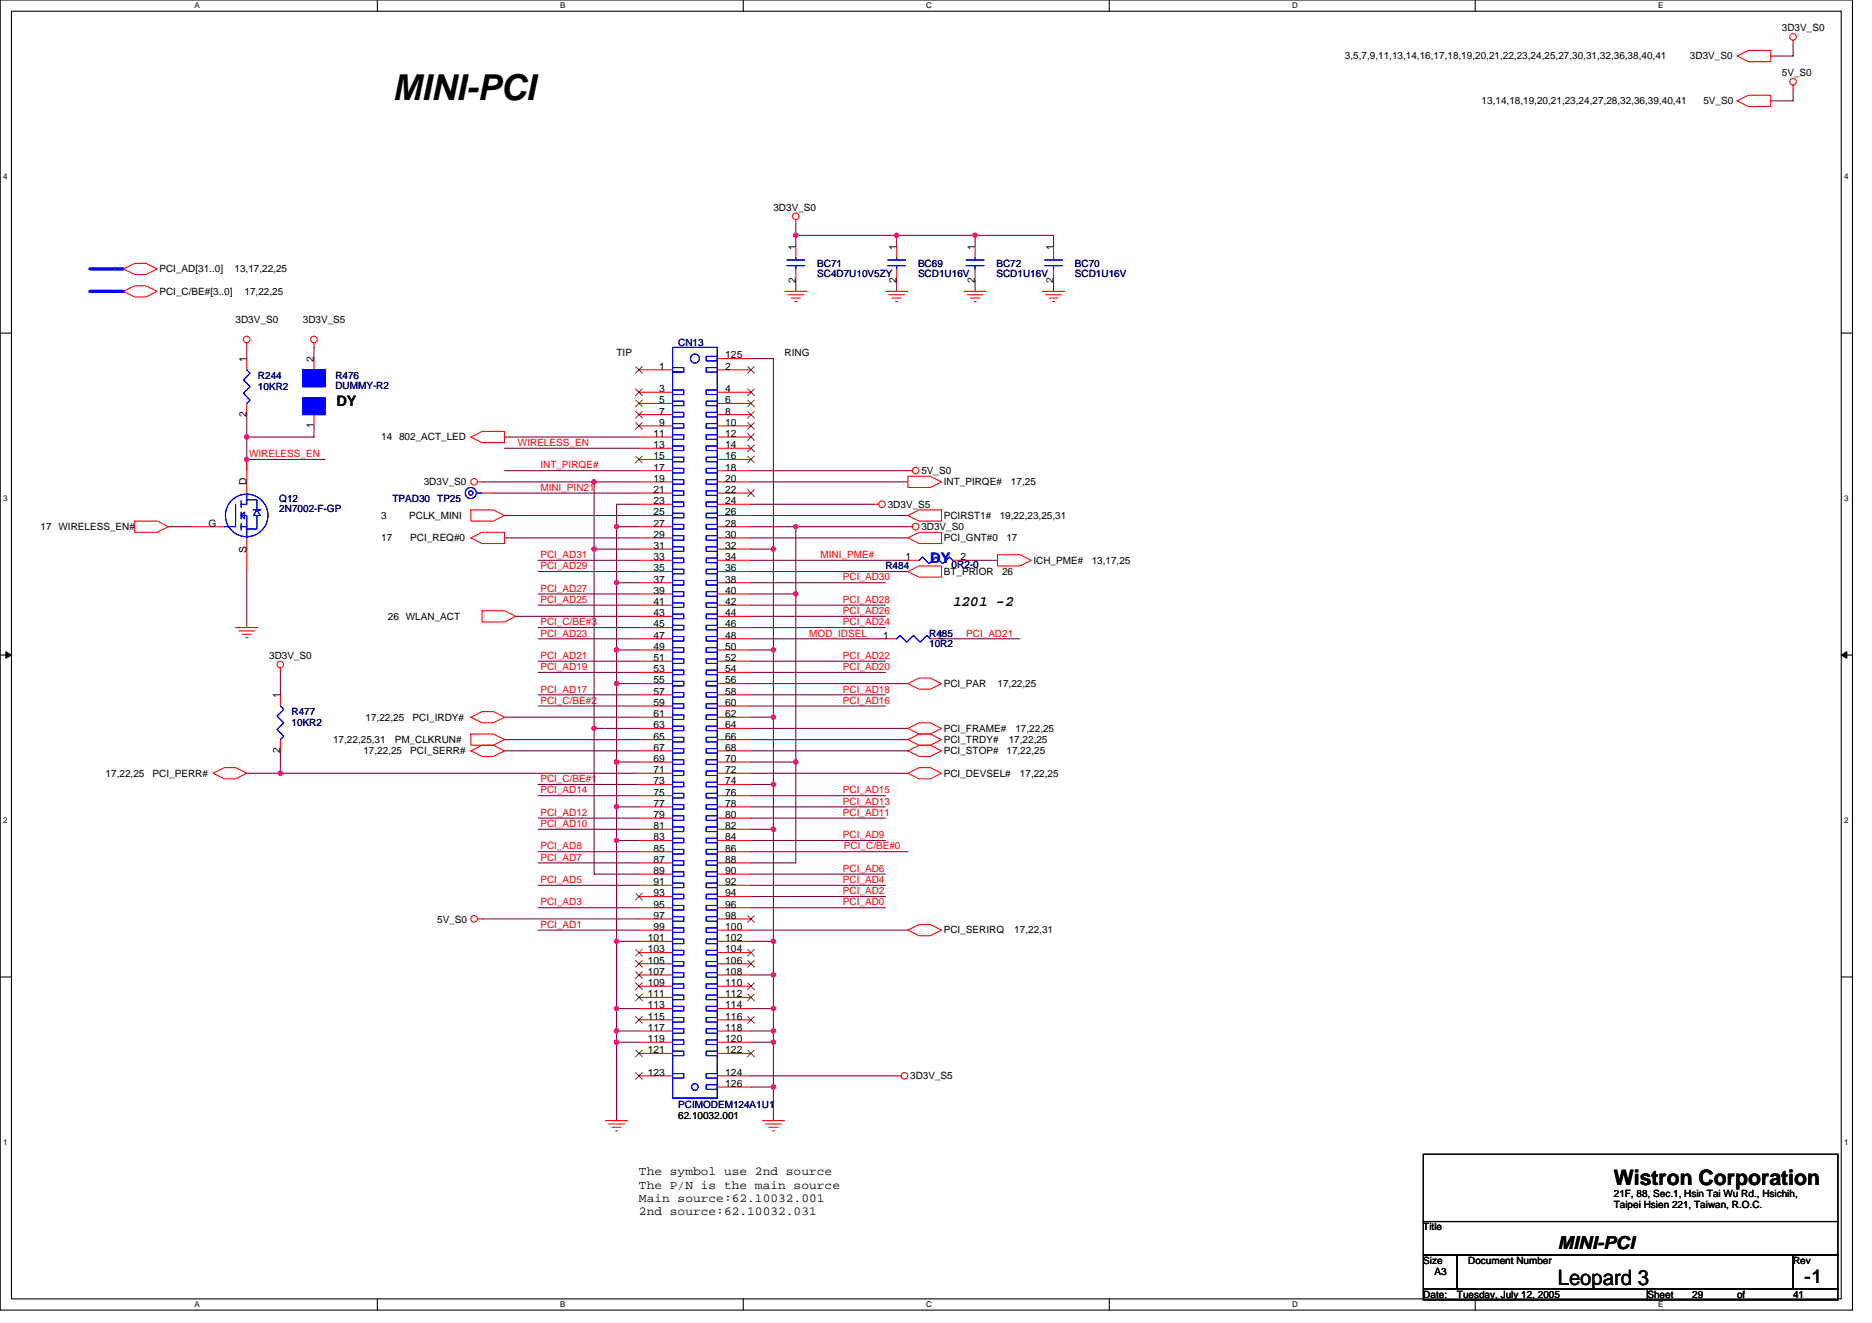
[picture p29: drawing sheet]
<svg xmlns="http://www.w3.org/2000/svg" width="297mm" height="210mm" viewBox="0 0 297 210" stroke-linecap="round" stroke-linejoin="round" font-family="sans-serif">
<defs><g id="words">
<text font-size="5.7" x="62.3" y="15.8">MINI-PCI</text>
<g font-size="3.4">
<text x="256.1" y="188">Wistron Corporation</text>
<text x="247.2" y="203.9">Leopard 3</text>
</g>
<text font-size="3" x="286.3" y="203.6">-1</text>
<text font-size="2.8" x="247.2" y="198.2">MINI-PCI</text>
<g font-size="2.3">
<text x="53.4" y="64.4">DY</text>
<text x="151.2" y="96.2">1201 -2</text>
</g>
<text font-size="2.3" fill="#00f" x="147.6" y="89.3">DY</text>
<g font-size="1.9">
<text x="101.4" y="186.5">The symbol use 2nd source</text>
<text x="101.4" y="188.6">The P/N is the main source</text>
<text x="101.4" y="190.7">Main source:62.10032.001</text>
<text x="101.4" y="192.8">2nd source:62.10032.031</text>
</g>
<g font-size="1.6">
<text x="282.7" y="5">3D3V_S0</text>
<text x="213.4" y="9.4">3,5,7,9,11,13,14,16,17,18,19,20,21,22,23,24,25,27,30,31,32,36,38,40,41</text>
<text x="268.2" y="9.4">3D3V_S0</text>
<text x="235.1" y="16.5">13,14,18,19,20,21,23,24,27,28,32,36,39,40,41</text>
<text x="270.3" y="16.5">5V_S0</text>
<text x="282.7" y="12.1">5V_S0</text>
<text x="122.7" y="33.4">3D3V_S0</text>
<text x="126.3" y="39.6" transform="rotate(-90 126.3 39.6)">1</text>
<text x="142.3" y="39.6" transform="rotate(-90 142.3 39.6)">1</text>
<text x="154.7" y="39.6" transform="rotate(-90 154.7 39.6)">1</text>
<text x="167.1" y="39.6" transform="rotate(-90 167.1 39.6)">1</text>
<text x="25.3" y="43.2">PCI_AD[31..0]</text>
<text x="25.3" y="46.8">PCI_C/BE#[3..0]</text>
<text x="37.2" y="43.2">13,17,22,25</text>
<text x="38.8" y="46.8">17,22,25</text>
<text x="126.3" y="44.8" transform="rotate(-90 126.3 44.8)">2</text>
<text x="142.3" y="44.8" transform="rotate(-90 142.3 44.8)">2</text>
<text x="154.7" y="44.8" transform="rotate(-90 154.7 44.8)">2</text>
<text x="167.1" y="44.8" transform="rotate(-90 167.1 44.8)">2</text>
<text x="37.4" y="51.2">3D3V_S0</text>
<text x="48" y="51.2">3D3V_S5</text>
<text x="39.1" y="57.4" transform="rotate(-90 39.1 57.4)">1</text>
<text x="49.8" y="57.4" transform="rotate(-90 49.8 57.4)">2</text>
<text x="97.8" y="56.5">TIP</text>
<text x="104.6" y="58.7">1</text>
<text x="115.1" y="58.7">2</text>
<text x="115.1" y="56.9">125</text>
<text x="124.5" y="56.5">RING</text>
<text x="104.6" y="62.2">3</text>
<text x="104.6" y="64">5</text>
<text x="104.6" y="65.8">7</text>
<text x="115.1" y="62.2">4</text>
<text x="115.1" y="64">6</text>
<text x="115.1" y="65.8">8</text>
<text x="39.1" y="66.2" transform="rotate(-90 39.1 66.2)">2</text>
<text x="49.8" y="67.9" transform="rotate(-90 49.8 67.9)">1</text>
<text x="60.5" y="69.9">14</text>
<text x="63.3" y="69.9">802_ACT_LED</text>
<text x="103.7" y="69.3">11</text>
<text x="103.7" y="71.1">13</text>
<text x="104.6" y="67.5">9</text>
<text x="115.1" y="67.5">10</text>
<text x="115.1" y="69.3">12</text>
<text x="115.1" y="71.1">14</text>
<text x="39.1" y="77" transform="rotate(-90 39.1 77)">D</text>
<text x="67.2" y="77">3D3V_S0</text>
<text x="103.7" y="72.9">15</text>
<text x="103.7" y="74.7">17</text>
<text x="103.7" y="76.4">19</text>
<text x="115.1" y="72.9">16</text>
<text x="115.1" y="74.7">18</text>
<text x="115.1" y="76.4">20</text>
<text x="146.2" y="75.2">5V_S0</text>
<text x="149.8" y="77">INT_PIRQE#</text>
<text x="160.4" y="77">17,25</text>
<text x="33.1" y="83.5">G</text>
<text x="60.5" y="82.3">3</text>
<text x="64.9" y="82.3">PCLK_MINI</text>
<text x="103.7" y="78.2">21</text>
<text x="103.7" y="80">23</text>
<text x="103.7" y="81.8">25</text>
<text x="103.7" y="83.5">27</text>
<text x="115.1" y="78.2">22</text>
<text x="115.1" y="80">24</text>
<text x="115.1" y="81.8">26</text>
<text x="115.1" y="83.5">28</text>
<text x="140.9" y="80.5">3D3V_S5</text>
<text x="149.8" y="82.3">PCIRST1#</text>
<text x="158.6" y="82.3">19,22,23,25,31</text>
<text x="6.4" y="84.1">17 WIRELESS_EN#</text>
<text x="39.1" y="87.7" transform="rotate(-90 39.1 87.7)">S</text>
<text x="60.5" y="85.9">17</text>
<text x="65.1" y="85.9">PCI_REQ#0</text>
<text x="103.7" y="85.3">29</text>
<text x="103.7" y="87.1">31</text>
<text x="103.7" y="88.9">33</text>
<text x="115.1" y="85.3">30</text>
<text x="115.1" y="87.1">32</text>
<text x="115.1" y="88.9">34</text>
<text x="143.7" y="88.9">1</text>
<text x="146.2" y="84.1">3D3V_S0</text>
<text x="149.8" y="85.9">PCI_GNT#0</text>
<text x="152.4" y="88.9">2</text>
<text x="159.7" y="85.9">17</text>
<text x="164" y="89.4">ICH_PME#</text>
<text x="173.2" y="89.4">13,17,25</text>
<text x="103.7" y="90.7">35</text>
<text x="103.7" y="92.4">37</text>
<text x="103.7" y="94.2">39</text>
<text x="103.7" y="96">41</text>
<text x="115.1" y="90.7">36</text>
<text x="115.1" y="92.4">38</text>
<text x="115.1" y="94.2">40</text>
<text x="115.1" y="96">42</text>
<text x="149.8" y="91.2">BT_PRIOR</text>
<text x="159" y="91.2">26</text>
<text x="61.5" y="98.3">26 WLAN_ACT</text>
<text x="103.7" y="97.8">43</text>
<text x="103.7" y="99.5">45</text>
<text x="103.7" y="101.3">47</text>
<text x="115.1" y="97.8">44</text>
<text x="115.1" y="99.5">46</text>
<text x="115.1" y="101.3">48</text>
<text x="140.1" y="101.3">1</text>
<text x="148.9" y="101.3">2</text>
<text x="42.7" y="104.5">3D3V_S0</text>
<text x="103.7" y="103.1">49</text>
<text x="103.7" y="104.9">51</text>
<text x="103.7" y="106.7">53</text>
<text x="115.1" y="103.1">50</text>
<text x="115.1" y="104.9">52</text>
<text x="115.1" y="106.7">54</text>
<text x="44.5" y="110.8" transform="rotate(-90 44.5 110.8)">1</text>
<text x="103.7" y="108.4">55</text>
<text x="103.7" y="110.2">57</text>
<text x="103.7" y="112">59</text>
<text x="103.7" y="113.8">61</text>
<text x="115.1" y="108.4">56</text>
<text x="115.1" y="110.2">58</text>
<text x="115.1" y="112">60</text>
<text x="115.1" y="113.8">62</text>
<text x="149.8" y="109">PCI_PAR</text>
<text x="158.3" y="109">17,22,25</text>
<text x="44.5" y="119.5" transform="rotate(-90 44.5 119.5)">2</text>
<text x="52.8" y="117.9">17,22,25,31</text>
<text x="57.7" y="119.7">17,22,25</text>
<text x="58" y="114.3">17,22,25</text>
<text x="62.6" y="117.9">PM_CLKRUN#</text>
<text x="65.1" y="119.7">PCI_SERR#</text>
<text x="65.5" y="114.3">PCI_IRDY#</text>
<text x="103.7" y="115.5">63</text>
<text x="103.7" y="117.3">65</text>
<text x="103.7" y="119.1">67</text>
<text x="115.1" y="115.5">64</text>
<text x="115.1" y="117.3">66</text>
<text x="115.1" y="119.1">68</text>
<text x="149.8" y="116.1">PCI_FRAME#</text>
<text x="149.8" y="117.9">PCI_TRDY#</text>
<text x="149.8" y="119.7">PCI_STOP#</text>
<text x="159.7" y="119.7">17,22,25</text>
<text x="160.1" y="117.9">17,22,25</text>
<text x="161.1" y="116.1">17,22,25</text>
<text x="16.8" y="123.2">17,22,25</text>
<text x="24.2" y="123.2">PCI_PERR#</text>
<text x="103.7" y="120.9">69</text>
<text x="103.7" y="122.7">71</text>
<text x="103.7" y="124.4">73</text>
<text x="115.1" y="120.9">70</text>
<text x="115.1" y="122.7">72</text>
<text x="115.1" y="124.4">74</text>
<text x="149.8" y="123.2">PCI_DEVSEL#</text>
<text x="161.8" y="123.2">17,22,25</text>
<text x="103.7" y="126.2">75</text>
<text x="103.7" y="128">77</text>
<text x="103.7" y="129.8">79</text>
<text x="103.7" y="131.6">81</text>
<text x="115.1" y="126.2">76</text>
<text x="115.1" y="128">78</text>
<text x="115.1" y="129.8">80</text>
<text x="115.1" y="131.6">82</text>
<text x="103.7" y="133.3">83</text>
<text x="103.7" y="135.1">85</text>
<text x="103.7" y="136.9">87</text>
<text x="115.1" y="133.3">84</text>
<text x="115.1" y="135.1">86</text>
<text x="115.1" y="136.9">88</text>
<text x="103.7" y="138.7">89</text>
<text x="103.7" y="140.4">91</text>
<text x="103.7" y="142.2">93</text>
<text x="103.7" y="144">95</text>
<text x="115.1" y="138.7">90</text>
<text x="115.1" y="140.4">92</text>
<text x="115.1" y="142.2">94</text>
<text x="115.1" y="144">96</text>
<text x="69.4" y="146.5">5V_S0</text>
<text x="102.8" y="149.3">101</text>
<text x="103.7" y="145.8">97</text>
<text x="103.7" y="147.6">99</text>
<text x="115.1" y="145.8">98</text>
<text x="115.1" y="147.6">100</text>
<text x="115.1" y="149.3">102</text>
<text x="149.8" y="148.1">PCI_SERIRQ</text>
<text x="160.9" y="148.1">17,22,31</text>
<text x="102.8" y="151.1">103</text>
<text x="102.8" y="152.9">105</text>
<text x="102.8" y="154.7">107</text>
<text x="115.1" y="151.1">104</text>
<text x="115.1" y="152.9">106</text>
<text x="115.1" y="154.7">108</text>
<text x="102.8" y="156.4">109</text>
<text x="102.8" y="158.2">111</text>
<text x="102.8" y="160">113</text>
<text x="102.8" y="161.8">115</text>
<text x="115.1" y="156.4">110</text>
<text x="115.1" y="158.2">112</text>
<text x="115.1" y="160">114</text>
<text x="115.1" y="161.8">116</text>
<text x="102.8" y="163.6">117</text>
<text x="102.8" y="165.3">119</text>
<text x="102.8" y="167.1">121</text>
<text x="115.1" y="163.6">118</text>
<text x="115.1" y="165.3">120</text>
<text x="115.1" y="167.1">122</text>
<text x="102.8" y="170.7">123</text>
<text x="115.1" y="170.7">124</text>
<text x="115.1" y="172.4">126</text>
<text x="144.4" y="171.2">3D3V_S5</text>
<text x="107.6" y="177.6">62.10032.001</text>
<text x="256.1" y="189.9">21F, 88, Sec.1, Hsin Tai Wu Rd., Hsichih,</text>
<text x="256.1" y="191.7">Taipei Hsien 221, Taiwan, R.O.C.</text>
<text x="225.8" y="195.2">Title</text>
<text x="225.8" y="200.6">Size</text>
<text x="227.6" y="202.3">A3</text>
<text x="233" y="200.6">Document Number</text>
<text x="284.5" y="200.6">Rev</text>
<text x="225.8" y="205.9">Date:</text>
<text x="231.2" y="205.9">Tuesday, July 12, 2005</text>
<text x="261.4" y="205.9">Sheet</text>
<text x="268.5" y="205.9">29</text>
<text x="275.6" y="205.9">of</text>
<text x="284.5" y="205.9">41</text>
</g>
<g font-size="1.6" fill="#000080">
<text x="129.7" y="42.3">BC71</text>
<text x="129.7" y="43.9">SC4D7U10V5ZY</text>
<text x="145.7" y="42.3">BC69</text>
<text x="145.7" y="43.9">SCD1U16V</text>
<text x="158.1" y="42.3">BC72</text>
<text x="158.1" y="43.9">SCD1U16V</text>
<text x="170.6" y="42.3">BC70</text>
<text x="170.6" y="43.9">SCD1U16V</text>
<text x="107.6" y="54.9">CN13</text>
<text x="40.9" y="60.1">R244</text>
<text x="40.9" y="61.9">10KR2</text>
<text x="53.2" y="60.1">R476</text>
<text x="53.2" y="61.7">DUMMY-R2</text>
<text x="44.3" y="79.7">Q12</text>
<text x="44.3" y="81.3">2N7002-F-GP</text>
<text x="62.3" y="79.7">TPAD30</text>
<text x="69.4" y="79.7">TP25</text>
<text x="140.5" y="90.3">R484</text>
<text x="151" y="90.1">0R2-0</text>
<text x="147.4" y="101">R485</text>
<text x="147.4" y="102.6">10R2</text>
<text x="46.3" y="113.4">R477</text>
<text x="46.3" y="115.2">10KR2</text>
<text x="107.6" y="175.8">PCIMODEM124A1U1</text>
</g>
<g font-size="1.6" fill="#f00">
<text x="82.2" y="70.8">WIRELESS_EN</text>
<text x="39.5" y="72.5">WIRELESS_EN</text>
<text x="85.7" y="77.9">MINI_PIN21</text>
<text x="85.7" y="74.3">INT_PIRQE#</text>
<text x="85.7" y="88.5">PCI_AD31</text>
<text x="130.2" y="88.5">MINI_PME#</text>
<text x="85.7" y="90.3">PCI_AD29</text>
<text x="85.7" y="95.7">PCI_AD25</text>
<text x="85.7" y="93.9">PCI_AD27</text>
<text x="133.7" y="92.1">PCI_AD30</text>
<text x="133.7" y="95.7">PCI_AD28</text>
<text x="85.7" y="99.2">PCI_C/BE#3</text>
<text x="85.7" y="101">PCI_AD23</text>
<text x="128.4" y="101">MOD_IDSEL</text>
<text x="133.7" y="97.4">PCI_AD26</text>
<text x="133.7" y="99.2">PCI_AD24</text>
<text x="153.3" y="101">PCI_AD21</text>
<text x="85.7" y="104.5">PCI_AD21</text>
<text x="85.7" y="106.3">PCI_AD19</text>
<text x="133.7" y="106.3">PCI_AD20</text>
<text x="133.7" y="104.5">PCI_AD22</text>
<text x="85.7" y="109.9">PCI_AD17</text>
<text x="85.7" y="111.7">PCI_C/BE#2</text>
<text x="133.7" y="109.9">PCI_AD18</text>
<text x="133.7" y="111.7">PCI_AD16</text>
<text x="85.7" y="125.9">PCI_AD14</text>
<text x="85.7" y="124.1">PCI_C/BE#1</text>
<text x="133.7" y="125.9">PCI_AD15</text>
<text x="85.7" y="129.4">PCI_AD12</text>
<text x="85.7" y="131.2">PCI_AD10</text>
<text x="133.7" y="127.7">PCI_AD13</text>
<text x="133.7" y="129.4">PCI_AD11</text>
<text x="85.7" y="134.8">PCI_AD8</text>
<text x="85.7" y="136.5">PCI_AD7</text>
<text x="133.7" y="133">PCI_AD9</text>
<text x="133.9" y="134.8">PCI_C/BE#0</text>
<text x="85.7" y="143.7">PCI_AD3</text>
<text x="85.7" y="140.1">PCI_AD5</text>
<text x="133.7" y="140.1">PCI_AD4</text>
<text x="133.7" y="143.7">PCI_AD0</text>
<text x="133.7" y="138.3">PCI_AD6</text>
<text x="133.7" y="141.9">PCI_AD2</text>
<text x="85.7" y="147.2">PCI_AD1</text>
</g>
<g font-size="1.3">
<text x="30.8" y="1.3">A</text>
<text x="88.9" y="1.3">B</text>
<text x="147" y="1.3">C</text>
<text x="205" y="1.3">D</text>
<text x="263.1" y="1.3">E</text>
<text x=".5" y="28.4">4</text>
<text x="292.6" y="28.4">4</text>
<text x=".5" y="79.5">3</text>
<text x="292.6" y="79.5">3</text>
<text x=".5" y="130.6">2</text>
<text x="292.6" y="130.6">2</text>
<text x=".5" y="181.7">1</text>
<text x="292.6" y="181.7">1</text>
<text x="30.8" y="207.4">A</text>
<text x="88.9" y="207.4">B</text>
<text x="147" y="207.4">C</text>
<text x="205" y="207.4">D</text>
<text x="263.1" y="207.4">E</text>
</g>
</g></defs>
<path d="M0 0h293.9v207.9h-293.9zM1.8 1.8h290.4v204.3h-290.4z" fill="none" stroke="#000" stroke-width=".17"/>
<g fill="#fff">
<path d="M30.8 .2h.9v1.4h-.9z"/>
<path d="M30.8 206.3h.9v1.4h-.9z"/>
</g>
<path d="M59.9 0v1.8M59.9 206.1v1.8" fill="none" stroke="#000" stroke-width=".17"/>
<g fill="#fff">
<path d="M88.9 .2h.8v1.4h-.8z"/>
<path d="M88.9 206.3h.8v1.4h-.8z"/>
</g>
<path d="M117.9 0v1.8M117.9 206.1v1.8" fill="none" stroke="#000" stroke-width=".17"/>
<g fill="#fff">
<path d="M147 .2h.9v1.4h-.9z"/>
<path d="M147 206.3h.9v1.4h-.9z"/>
</g>
<path d="M176 0v1.8M176 206.1v1.8" fill="none" stroke="#000" stroke-width=".17"/>
<g fill="#fff">
<path d="M205 .2h.9v1.4h-.9z"/>
<path d="M205 206.3h.9v1.4h-.9z"/>
</g>
<path d="M234.1 0v1.8M234.1 206.1v1.8" fill="none" stroke="#000" stroke-width=".17"/>
<g fill="#fff">
<path d="M263.1 .2h.8v1.4h-.8z"/>
<path d="M263.1 206.3h.8v1.4h-.8z"/>
<path d="M.5 27.3h.7v1.4h-.7z"/>
<path d="M292.6 27.3h.7v1.4h-.7z"/>
<path d="M.5 78.4h.7v1.4h-.7z"/>
<path d="M292.6 78.4h.7v1.4h-.7z"/>
</g>
<path d="M0 52.9h1.8M292.2 52.9h1.7" fill="none" stroke="#000" stroke-width=".17"/>
<g fill="#fff">
<path d="M.5 129.5h.7v1.4h-.7z"/>
<path d="M292.6 129.5h.7v1.4h-.7z"/>
</g>
<path d="M0 103.9h1.8M292.2 103.9h1.7" fill="none" stroke="#000" stroke-width=".17"/>
<path d="M.9 103.4l.9 .5-.9 .5zM292.2 103.9l.8-.5v1z" fill="#000" stroke="#000" stroke-width=".16"/>
<g fill="#fff">
<path d="M.5 180.5h.7v1.4h-.7z"/>
<path d="M292.6 180.5h.7v1.4h-.7z"/>
</g>
<path d="M0 155h1.8M292.2 155h1.7M225.8 183.1h65.8v10.7h-65.8zM225.8 193.8h65.8v5.3h-65.8zM225.8 199.1h5.4v5.4h-5.4zM231.2 199.1h53.3v5.4h-53.3zM284.5 199.1h7.1v5.4h-7.1zM225.8 204.5h35.6v1.7h-35.6zM261.4 204.5h30.2v1.7h-30.2z" fill="none" stroke="#000" stroke-width=".17"/>
<path d="M14.3 42.7h5.3M14.3 46.2h5.3" fill="none" stroke="#00f" stroke-width=".53"/>
<g fill="none" stroke="#800040" stroke-width=".17">
<path d="M284.5 7.1v1.8h-3.5M284.5 14.2v1.8h-3.5M126.3 35.6v3.5M126.3 37.3h16M154.7 39.1v-1.8h12.5v1.8M154.7 37.3h-12.4v1.8M39.2 55.1v1.8M49.8 55.1v1.8M119.2 56.9h3.5v120.9M126.3 44.4v1.8M142.3 44.4v1.8M154.7 44.4v1.8"/>
<path d="M167.2 44.4v1.8M39.2 72.9h12.4M39.2 65.8v8.9M49.8 67.6v1.7h-10.6M76.5 76.5h17.8v10.6M78.3 78.2h23.1M80 74.7h21.4M80 71.1h21.4M80 69.3h21.4M94.3 76.5h7.1M119.2 76.5h24.9M119.2 74.7h24.9"/>
<path d="M26.7 83.6h3.6M39.2 90.7v8.9M80 85.3h21.4M80 81.8h21.4M81.8 97.8h19.6M85.4 90.7h16M85.4 99.6h16M85.4 88.9h16M85.4 96h16M85.4 94.2h16M97.8 92.5h3.6M97.8 83.6h3.6"/>
<path d="M101.4 87.1h-7.1v28.5M101.4 80h-3.6v97.8M119.2 97.8h21.3M119.2 90.7h24.9M119.2 99.6h21.3M119.2 88.9h24.9M119.2 85.3h24.9M119.2 96h21.3M119.2 92.5h21.3M119.2 94.2h7.1M119.2 81.8h24.9M119.2 83.6h24.9"/>
<path d="M119.2 87.1h3.5M119.2 80h19.5M126.3 83.6v53.3h-7.1M152.9 88.9h5.4M44.5 119.1v3.6h56.9M44.5 106.7v3.5M80 117.3h21.4M80 119.1h21.4M80 113.8h21.4M85.4 110.2h16M85.4 101.3h16M85.4 104.9h16"/>
<path d="M85.4 106.7h16M85.4 112h16M97.8 108.5h3.6M97.8 103.1h3.6M101.4 115.6h-7.1v23.1h7.1M119.2 110.2h21.3M119.2 117.3h24.9M119.2 101.3h21.3M119.2 119.1h24.9M119.2 104.9h21.3M119.2 113.8h3.5M119.2 108.5h24.9"/>
<path d="M119.2 106.7h21.3M119.2 112h21.3M119.2 115.6h24.9M119.2 103.1h3.5M149.4 101.3h12.4M39.2 122.7h5.3M85.4 135.1h16M85.4 126.2h16M85.4 124.5h16M85.4 129.8h16M85.4 136.9h16M85.4 131.6h16"/>
<path d="M97.8 128h3.6M97.8 133.3h3.6M97.8 120.9h3.6M119.2 135.1h24.9M119.2 126.2h21.3M119.2 124.5h3.5M119.2 128h21.3M119.2 129.8h21.3M119.2 122.7h24.9M119.2 131.6h3.5M119.2 133.3h21.3M119.2 138.7h21.3"/>
<path d="M119.2 120.9h7.1M76.5 145.8h24.9M85.4 147.6h16M85.4 140.5h16M85.4 144h16M97.8 149.4h3.6M119.2 147.6h24.9M119.2 140.5h21.3M119.2 144h21.3M119.2 142.2h21.3M119.2 149.4h3.5M119.2 154.7h3.5"/>
<path d="M97.8 163.6h3.6M97.8 160h3.6M97.8 165.4h3.6M119.2 163.6h3.5M119.2 160h3.5M119.2 165.4h3.5M119.2 172.5h3.5M119.2 170.7h23.1"/>
</g>
<g fill="#f0f" stroke="#f0f" stroke-width=".17">
<circle cx="44.5" cy="122.7" r=".35"/>
<circle cx="126.3" cy="37.3" r=".35"/>
<circle cx="142.3" cy="37.3" r=".35"/>
<circle cx="154.7" cy="37.3" r=".35"/>
<circle cx="94.3" cy="76.4" r=".35"/>
<circle cx="94.3" cy="87.1" r=".35"/>
<circle cx="94.3" cy="115.6" r=".35"/>
<circle cx="126.3" cy="120.9" r=".35"/>
<circle cx="126.3" cy="94.2" r=".35"/>
<circle cx="126.3" cy="83.6" r=".35"/>
<circle cx="97.8" cy="149.3" r=".35"/>
<circle cx="97.8" cy="120.9" r=".35"/>
<circle cx="122.7" cy="163.6" r=".35"/>
<circle cx="122.7" cy="113.8" r=".35"/>
<circle cx="97.8" cy="92.4" r=".35"/>
<circle cx="122.7" cy="131.6" r=".35"/>
<circle cx="122.7" cy="154.7" r=".35"/>
<circle cx="97.8" cy="103.1" r=".35"/>
<circle cx="122.7" cy="165.3" r=".35"/>
<circle cx="97.8" cy="163.6" r=".35"/>
<circle cx="97.8" cy="165.3" r=".35"/>
<circle cx="122.7" cy="160" r=".35"/>
<circle cx="122.7" cy="124.4" r=".35"/>
<circle cx="122.7" cy="103.1" r=".35"/>
<circle cx="97.8" cy="160" r=".35"/>
<circle cx="122.7" cy="149.3" r=".35"/>
<circle cx="97.8" cy="108.4" r=".35"/>
<circle cx="122.7" cy="172.5" r=".35"/>
<circle cx="122.7" cy="87.1" r=".35"/>
<circle cx="97.8" cy="128" r=".35"/>
<circle cx="97.8" cy="83.6" r=".35"/>
<circle cx="97.8" cy="133.3" r=".35"/>
<circle cx="39.1" cy="72.9" r=".35"/>
<circle cx="39.1" cy="69.3" r=".35"/>
</g>
<g fill="none" stroke="#f00" stroke-width=".17">
<path d="M275.6 8.9l1.8-.9h3.6v1.8h-3.6zM275.6 16l1.8-.9h3.6v1.8h-3.6zM284.5 6.4v.7M284.5 13.5v.7M126.3 34.8v.8M126.3 39.1v1.8M142.3 39.1v1.8M154.7 39.1v1.8M167.2 39.1v1.8M19.6 42.7l1.8-.9h1.8l1.7 .9-1.7 .9h-1.8zM19.6 46.2l1.8-.9h1.8l1.7 .9-1.7 .9h-1.8zM39.2 54.4v.7"/>
<path d="M39.2 56.9v1.8M49.8 54.4v.7M49.8 56.9v1.8M101.4 58.7h5.3M113.8 58.7h5.4M113.8 56.9h5.4M124.5 46.2h3.6M125 46.8h2.5M125.6 47.3h1.4M126.1 47.8h.3M126.3 42.7v1.7M140.5 46.2h3.6"/>
<path d="M141 46.8h2.5M141.6 47.3h1.4M142.1 47.8h.3M142.3 42.7v1.7M152.9 46.2h3.6M153.5 46.8h2.5M154 47.3h1.4M154.6 47.8h.3M154.7 42.7v1.7M165.4 46.2h3.5M165.9 46.8h2.5M166.5 47.3h1.4"/>
<path d="M167 47.8h.3M167.2 42.7v1.7M39.2 64v1.8M39.2 72.9v5.3M49.8 65.8v1.8M74.7 69.3l1.8-.8h3.5v1.7h-3.5zM75.8 76.5h.7M76.5 78.2h1.8M101.4 74.7h5.3M101.4 76.5h5.3M101.4 62.2h5.3M101.4 64h5.3"/>
<path d="M101.4 65.8h5.3M101.4 67.6h5.3M101.4 69.3h5.3M101.4 71.1h5.3M101.4 72.9h5.3M101.4 78.2h5.3M113.8 74.7h5.4M113.8 76.5h5.4M113.8 62.2h5.4M113.8 64h5.4M113.8 65.8h5.4M113.8 67.6h5.4"/>
<path d="M113.8 69.3h5.4M113.8 71.1h5.4M113.8 72.9h5.4M113.8 78.2h5.4M144.1 75.6h3.5l1.8 .9-1.8 .8h-3.5zM144.1 74.7h.7M21.4 82.7h3.5l1.8 .9-1.8 .9h-3.5zM30.3 83.6h5.3M37.4 99.6h3.5M39.2 85.3v5.4M74.7 85.3l1.8-.8h3.5v1.7h-3.5zM74.7 80.9h3.6l1.7 .9-1.7 .9h-3.6z"/>
<path d="M76.5 96.9h3.5l1.8 .9-1.8 .9h-3.5zM101.4 83.6h5.3M101.4 99.6h5.3M101.4 80h5.3M101.4 81.8h5.3M101.4 85.3h5.3M101.4 87.1h5.3M101.4 88.9h5.3M101.4 90.7h5.3M101.4 92.5h5.3M101.4 94.2h5.3M101.4 96h5.3"/>
<path d="M101.4 97.8h5.3M113.8 83.6h5.4M113.8 99.6h5.4M113.8 80h5.4M113.8 81.8h5.4M113.8 85.3h5.4M113.8 87.1h5.4M113.8 88.9h5.4M113.8 90.7h5.4M113.8 92.5h5.4M113.8 94.2h5.4M113.8 96h5.4"/>
<path d="M113.8 97.8h5.4M138.7 80h.7M144.1 85.3l1.7-.8h3.6v1.7h-3.6zM144.1 81.8l1.7-.9h3.6v1.8h-3.6zM144.1 90.7l1.7-.9h3.6v1.8h-3.6zM144.1 83.6h.7M144.1 88.9h1.7M151.2 88.9h1.7M158.3 88h3.5l1.8 .9-1.8 .9h-3.5zM37.9 100.1h2.5M38.4 100.6h1.5M39 101.2h.3"/>
<path d="M44.5 106v.7M44.5 110.2v1.8M44.5 117.3v1.8M74.7 116.5h3.6l1.7 .8-1.7 .9h-3.6zM74.7 113.8l1.8-.9h1.8l1.7 .9-1.7 .9h-1.8zM74.7 119.1l1.8-.9h1.8l1.7 .9-1.7 .9h-1.8zM101.4 101.3h5.3M101.4 103.1h5.3M101.4 104.9h5.3M101.4 106.7h5.3M101.4 108.5h5.3M101.4 110.2h5.3"/>
<path d="M101.4 112h5.3M101.4 113.8h5.3M101.4 115.6h5.3M101.4 117.3h5.3M101.4 119.1h5.3M113.8 101.3h5.4M113.8 103.1h5.4M113.8 104.9h5.4M113.8 106.7h5.4M113.8 108.5h5.4M113.8 110.2h5.4M113.8 112h5.4"/>
<path d="M113.8 113.8h5.4M113.8 115.6h5.4M113.8 117.3h5.4M113.8 119.1h5.4M140.5 101.3h1.8M144.1 108.5l1.7-.9h1.8l1.8 .9-1.8 .8h-1.8zM144.1 115.6l1.7-.9h1.8l1.8 .9-1.8 .9h-1.8zM144.1 117.3l1.7-.8h1.8l1.8 .8-1.8 .9h-1.8zM144.1 119.1l1.7-.9h1.8l1.8 .9-1.8 .9h-1.8zM147.6 101.3h1.8M33.8 122.7l1.8-.9h1.8l1.8 .9-1.8 .9h-1.8zM101.4 120.9h5.3"/>
<path d="M101.4 122.7h5.3M101.4 124.5h5.3M101.4 126.2h5.3M101.4 128h5.3M101.4 129.8h5.3M101.4 131.6h5.3M101.4 133.3h5.3M101.4 135.1h5.3M101.4 136.9h5.3M101.4 138.7h5.3M113.8 120.9h5.4M113.8 122.7h5.4"/>
<path d="M113.8 124.5h5.4M113.8 126.2h5.4M113.8 128h5.4M113.8 129.8h5.4M113.8 131.6h5.4M113.8 133.3h5.4M113.8 135.1h5.4M113.8 136.9h5.4M113.8 138.7h5.4M144.1 122.7l1.7-.9h1.8l1.8 .9-1.8 .9h-1.8zM75.8 145.8h.7M101.4 145.8h5.3"/>
<path d="M101.4 140.5h5.3M101.4 142.2h5.3M101.4 144h5.3M101.4 147.6h5.3M101.4 149.4h5.3M101.4 151.1h5.3M101.4 152.9h5.3M101.4 154.7h5.3M101.4 156.5h5.3M101.4 158.2h5.3M113.8 145.8h5.4M113.8 140.5h5.4"/>
<path d="M113.8 142.2h5.4M113.8 144h5.4M113.8 147.6h5.4M113.8 149.4h5.4M113.8 151.1h5.4M113.8 152.9h5.4M113.8 154.7h5.4M113.8 156.5h5.4M113.8 158.2h5.4M144.1 147.6l1.7-.9h1.8l1.8 .9-1.8 .9h-1.8zM96.1 177.8h3.5M96.6 178.3h2.5"/>
<path d="M97.1 178.9h1.4M97.7 179.4h.3M101.4 170.7h5.3M101.4 160h5.3M101.4 161.8h5.3M101.4 163.6h5.3M101.4 165.4h5.3M101.4 167.1h5.3M113.8 170.7h5.4M113.8 160h5.4M113.8 161.8h5.4M113.8 163.6h5.4"/>
<path d="M113.8 165.4h5.4M113.8 167.1h5.4M113.8 172.5h5.4M120.9 177.8h3.6M121.5 178.3h2.5M122 178.9h1.4M122.6 179.4h.3M142.3 170.7h.7"/>
<circle cx="284.5" cy="13" r=".52"/>
<circle cx="284.5" cy="5.9" r=".52"/>
<circle cx="126.3" cy="34.3" r=".52"/>
<circle cx="39.1" cy="53.9" r=".52"/>
<circle cx="49.8" cy="53.9" r=".52"/>
<circle cx="75.2" cy="76.4" r=".52"/>
<circle cx="140" cy="80" r=".52"/>
<circle cx="145.3" cy="74.7" r=".52"/>
<circle cx="145.3" cy="83.6" r=".52"/>
<circle cx="44.5" cy="105.4" r=".52"/>
<circle cx="75.2" cy="145.8" r=".52"/>
<circle cx="143.5" cy="170.7" r=".52"/>
</g>
<g fill="none" stroke="#00f" stroke-width=".17">
<path d="M39.2 58.7l.5 .5-1.1 1.1 1.1 1-1.1 1.1 1.1 1.1-.5 .5M106.7 58.3h1.8v.7h-1.8h1.4M112.1 56.5h1.7v.8h-1.7zM113.8 58.3h-1.7v.7h1.7M113.8 55.1v119.1h-7.1v-119.1h7.1v6.8h-1.7v.7h1.7v1h-1.7v.8h1.7v-.2v1.2h-1.7v.7h1.7v1.1h-1.7v.7h1.7v1.1h-1.7v.7h1.7v1.1h-1.7v.7h1.7v1h-1.7v.8h1.7v1h-1.7v.7h1.7v1.1h-1.7v.7h1.7v1.1h-1.7v.7h1.7v1.1h-1.7v.7h1.7v1h-1.7v.7h1.7v1.1h-1.7v.7h1.7v1.1h-1.7v.7h1.7v1.1h-1.7v.7h1.7v1h-1.7v.8h1.7v1h-1.7v.7h1.7v1.1h-1.7v.7h1.7v1.1h-1.7v.7h1.7v1.1h-1.7v.7h1.7v1h-1.7v.7h1.7v1.1h-1.7v.7h1.7v1.1h-1.7v.7h1.7v1.1h-1.7v.7h1.7v1h-1.7v.8h1.7v1h-1.7v.7h1.7v1.1h-1.7v.7h1.7v1.1h-1.7v.7h1.7v1.1h-1.7v.7h1.7v1h-1.7v.8h1.7v1h-1.7v.7h1.7v1.1h-1.7v.7h1.7v1.1h-1.7v.7h1.7v1h-1.7v.8h1.7v1h-1.7v.7h1.7v1.1h-1.7v.7h1.7v1.1h-1.7v.7h1.7v1.1h-1.7v.7h1.7v1h-1.7v.8h1.7v-.4v1.4h-1.7v.7h1.7v1.1h-1.7v.7h1.7v1.1h-1.7v.7h1.7v1h-1.7v.8h1.7v1h-1.7v.7h1.7v1.1h-1.7v.7h1.7v1.1h-1.7v.7h1.7v1.1h-1.7v.7h1.7v1h-1.7v.8h1.7v1h-1.7v.7h1.7v1.1h-1.7v.7h1.7v1.1h-1.7v.7h1.7v1h-1.7v.8h1.7v1h-1.7v.7h1.7v1.1h-1.7v.7h1.7v1.1h-1.7v.7h1.7v1.1h-1.7v.7h1.7v1h-1.7v.8h1.7v1h-1.7v.7h1.7v1.1h-1.7v.7h1.7v1.1h-1.7v.7h1.7v2.8h-1.7v.7h1.7v3.2h-7.1v-3.2h1.8v-.7h-1.8v-2.8h1.8v-.7h-1.8v-1.1h1.8v-.7h-1.8v-1.1h1.8v-.7h-1.8v-1h1.8v-.8h-1.8v-1h1.8v-.7h-1.8v-1.1h1.8v-.7h-1.8M124.9 41.3h2.8M124.9 42.1h2.8M126.3 40.9v.4M126.3 42.1v.6M140.9 41.3h2.8M140.9 42.1h2.8M142.3 40.9v.4"/>
<path d="M142.3 42.1v.6M153.3 41.3h2.8M153.3 42.1h2.8M154.7 40.9v.4M154.7 42.1v.6M165.8 41.3h2.8M165.8 42.1h2.8M167.2 40.9v.4M167.2 42.1v.6M38.3 79.5v1M39.2 78.2v1.8h-.9M39.2 79.3h1.6v1.6h.5h-1.1"/>
<path d="M75.6 78.2h.9M106.7 61.9h1.8v.7h-1.8M106.7 63.6h1.8v.8h-1.8M106.7 65.4h1.8v.7h-1.8M106.7 67.2h1.8v.7h-1.8M106.7 69h1.8v.7h-1.8M106.7 70.8h1.8v.7h-1.8M106.7 72.5h1.8v.8h-1.8M106.7 74.3h1.8v.7h-1.8M106.7 76.1h1.8v.7h-1.8M106.7 77.9h1.8v.7h-1.8M106.7 79.7h1.8v.7h-1.8v1h1.8v.7h-1.8v1.1h1.8v.7h-1.8v1.1h1.8v.7h-1.8v1.1h1.8v.7h-1.8v1h1.8v.8h-1.8v1h1.8v.7h-1.8v1.1h1.8v.7h-1.8v1.1h1.8v.7h-1.8v1.1h1.8v.7h-1.8v1h1.8v.7h-1.8v1.1h1.8v.7h-1.8v1.1h1.8v.7h-1.8v1.1h1.8v.7h-1.8v1h1.8v.8h-1.8v1h1.8v.7h-1.8v1.1h1.8v.7h-1.8v1.1h1.8v.7h-1.8v1.1h1.8v.7h-1.8v1h1.8v.8h-1.8v1h1.8v.7h-1.8v1.1h1.8v.7h-1.8v1.1h1.8v.7h-1.8v1h1.8v.8h-1.8v1h1.8v.7h-1.8v1.1h1.8v.7h-1.8v1.1h1.8v.7h-1.8v1.1h1.8v.7h-1.8v1h1.8v.8h-1.8v1h1.8v.7h-1.8v1.1h1.8v.7h-1.8v1.1h1.8v.7h-1.8v1h1.8v.8h-1.8v1h1.8v.7h-1.8v1.1h1.8v.7h-1.8v1.1h1.8v.7h-1.8v1.1h1.8v.7h-1.8v1h1.8v.8h-1.8v1h1.8v.7h-1.8v1.1h1.8v.7h-1.8v1.1h1.8v.7h-1.8v1h1.8v.8h-1.8v1h1.8v.7h-1.8v1.3v-.2h1.8v.7h-1.8"/>
<path d="M37.4 80v3.6h-1.8M38.3 83.6h.9v1.7M38.3 81.8h.9v1.8M38.3 81.8l.5-.5v1zM38.3 81.3v1M38.3 83v1.1M40.8 80.9l.5 .9h-1.1zM40.8 81.8v2.1h-1.6M145.8 88.9l.6-.5 1 1 1.1-1 1.1 1 1-1 .6 .5M44.5 112l.5 .5-1 1.1 1 1.1-1 1 1 1.1-.5 .5M142.3 101.3l.5-.5 1.1 1.1 1-1.1 1.1 1.1 1.1-1.1 .5 .5M112.1 172.1h1.7v.7h-1.7z"/>
<circle cx="110.3" cy="56.9" r=".71"/>
<circle cx="74.7" cy="78.2" r=".35"/>
<circle cx="74.7" cy="78.2" r=".88"/>
<circle cx="39.1" cy="81.8" r="3.4"/>
<circle cx="110.3" cy="172.5" r=".52"/>
</g>
<g fill="none" stroke="#804000" stroke-width=".16">
<path d="M100.9 58.1l1 1.1M101.9 58.1l-1.1 1.1M118.6 58.1l1.1 1.1M119.7 58.1l-1.1 1.1M100.9 61.7l1 1.1M100.9 63.5l1 1.1M100.9 65.3l1 1M100.9 67l1 1.1M100.9 72.4l1 1M101.9 61.7l-1.1 1.1M101.9 63.5l-1.1 1.1M101.9 65.3l-1.1 1"/>
<path d="M101.9 67l-1.1 1.1M101.9 72.4l-1.1 1M118.6 61.7l1.1 1.1M118.6 63.5l1.1 1.1M118.6 65.3l1.1 1M118.6 67l1.1 1.1M118.6 68.8l1.1 1.1M118.6 70.6l1.1 1.1M118.6 72.4l1.1 1M118.6 77.7l1.1 1.1M119.7 61.7l-1.1 1.1M119.7 63.5l-1.1 1.1"/>
<path d="M119.7 65.3l-1.1 1M119.7 67l-1.1 1.1M119.7 68.8l-1.1 1.1M119.7 70.6l-1.1 1.1M119.7 72.4l-1.1 1M119.7 77.7l-1.1 1.1M100.9 141.7l1 1.1M100.9 150.6l1 1.1M100.9 152.4l1 1.1M100.9 154.2l1 1M100.9 155.9l1 1.1M100.9 157.7l1 1.1"/>
<path d="M101.9 141.7l-1.1 1.1M101.9 150.6l-1.1 1.1M101.9 152.4l-1.1 1.1M101.9 154.2l-1.1 1M101.9 155.9l-1.1 1.1M101.9 157.7l-1.1 1.1M118.6 145.3l1.1 1M118.6 150.6l1.1 1.1M118.6 152.4l1.1 1.1M118.6 155.9l1.1 1.1M118.6 157.7l1.1 1.1M119.7 152.4l-1.1 1.1"/>
<path d="M119.7 145.3l-1.1 1M119.7 150.6l-1.1 1.1M119.7 155.9l-1.1 1.1M119.7 157.7l-1.1 1.1M100.9 161.3l1 1M100.9 166.6l1 1.1M100.9 170.2l1 1M101.9 161.3l-1.1 1M101.9 166.6l-1.1 1.1M101.9 170.2l-1.1 1M118.6 161.3l1.1 1M118.6 166.6l1.1 1.1"/>
<path d="M119.7 161.3l-1.1 1M119.7 166.6l-1.1 1.1"/>
</g>
<g fill="#00f" stroke="#00f" stroke-width=".17">
<path d="M48 63.1h3.6v2.7h-3.6z" fill-rule="evenodd"/>
<path d="M48 58.7h3.6v2.6h-3.6z" fill-rule="evenodd"/>
<path d="M48 58.7h3.6v2.6h-3.6z" fill-rule="evenodd"/>
<path d="M48 63.1h3.6v2.7h-3.6z" fill-rule="evenodd"/>
<path d="M48 58.7h3.6v2.6h-3.6z" fill-rule="evenodd"/>
<path d="M48 58.7h3.6v2.6h-3.6z" fill-rule="evenodd"/>
</g>
<use href="#words"/>
</svg>
